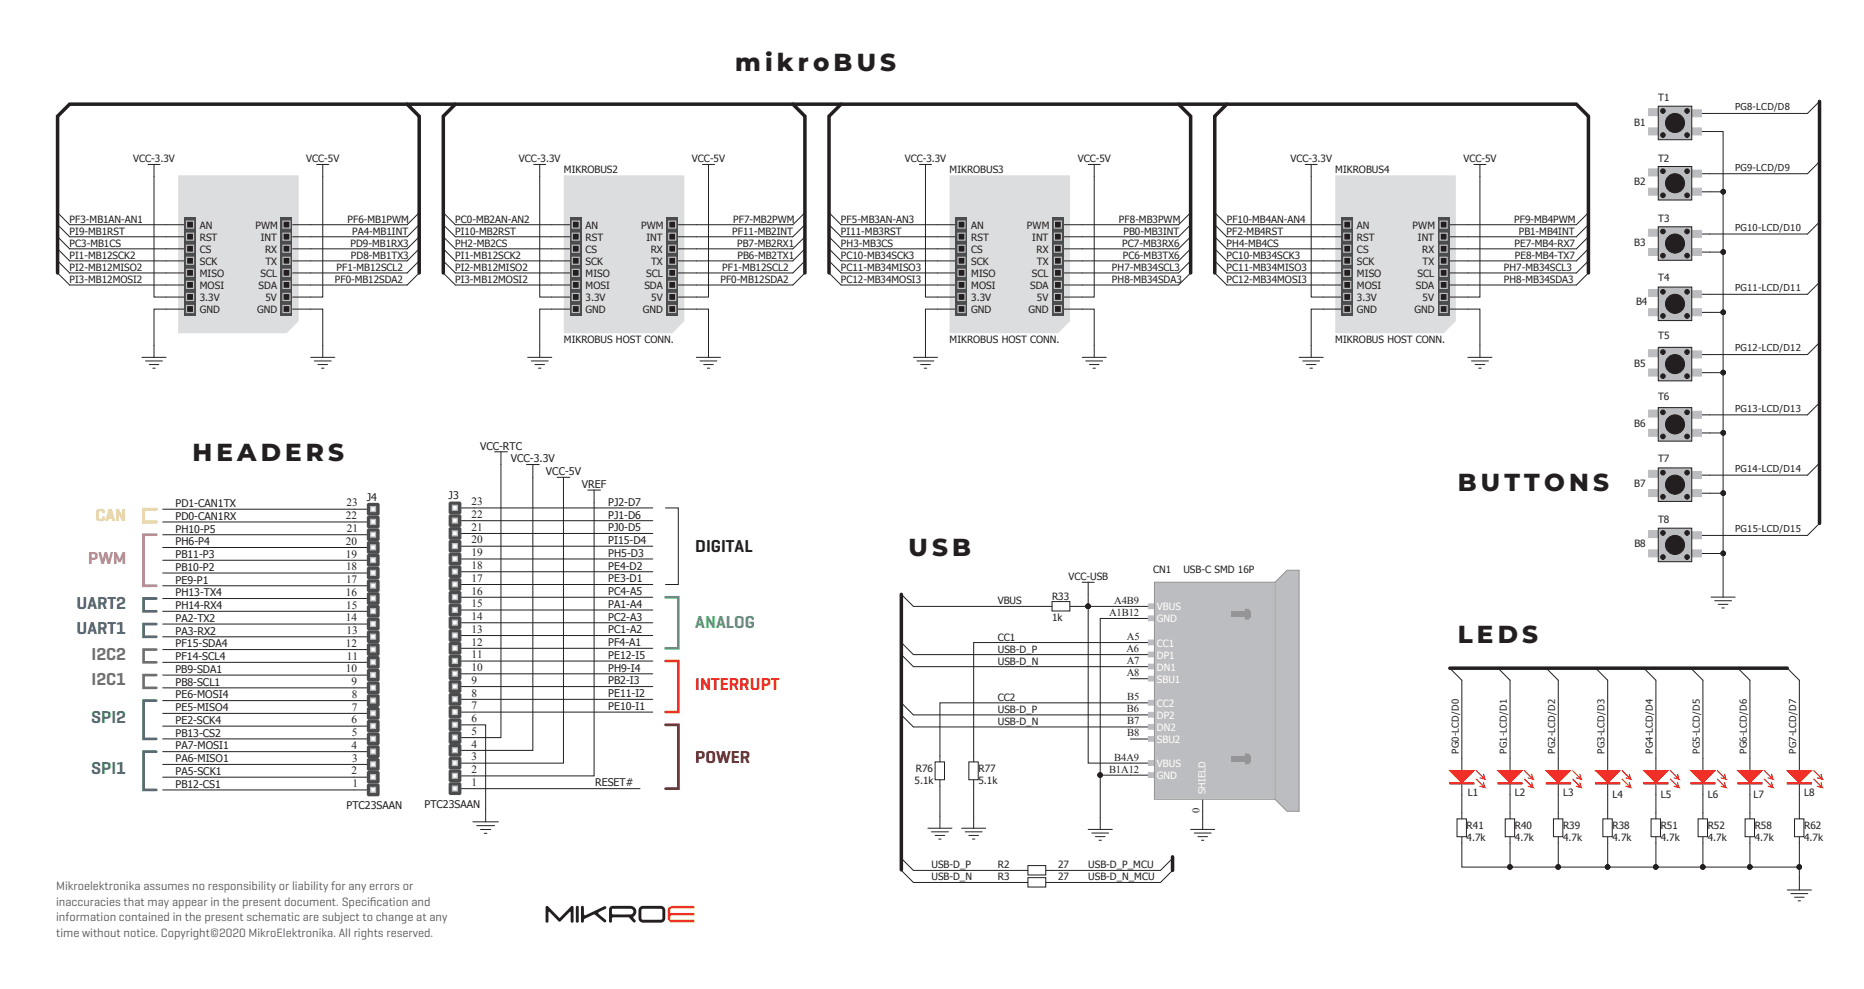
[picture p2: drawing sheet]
<svg xmlns="http://www.w3.org/2000/svg" width="374mm" height="199mm" viewBox="0 0 374 199" stroke-linecap="round" stroke-linejoin="round" font-family="sans-serif">
<defs><g id="words">
<g font-size="4.9" fill="#231f20">
<text x="147.6" y="14.3">m i kr o B U S</text>
<text x="38.6" y="92.6">H E AD E R S</text>
<text x="292.8" y="98.6">B U T T O N S</text>
<text x="182.5" y="111.7">U S B</text>
<text x="292.8" y="129.2">L E D S</text>
</g>
<text font-size="3.5" fill="#ffdc01" x="19.2" y="104.6">CAN</text>
<text font-size="3.5" fill="#b8529f" x="17.7" y="113.2">PWM</text>
<text font-size="3.5" fill="#231f20" x="139.7" y="110.8">DIGITAL</text>
<g font-size="3.5" fill="#2b3b97">
<text x="15.4" y="122.2">UART2</text>
<text x="15.4" y="127.3">UART1</text>
</g>
<text font-size="3.5" fill="#33b44a" x="139.7" y="126">ANALOG</text>
<g font-size="3.5" fill="#6c6d70">
<text x="18.4" y="132.5">I2C2</text>
<text x="18.4" y="137.6">I2C1</text>
</g>
<text font-size="3.5" fill="#ee1d23" x="139.7" y="138.6">INTERRUPT</text>
<g font-size="3.5" fill="#0071ad">
<text x="18.3" y="145.3">SPI2</text>
<text x="18.3" y="155.5">SPI1</text>
</g>
<text font-size="3.5" fill="#8b0202" x="139.7" y="153.2">POWER</text>
<g font-size="2.5" fill="#57585a">
<text x="11.3" y="178.7">Mikroelektronika assumes no responsibility or liability for any errors or</text>
<text x="11.3" y="181.8">inaccuracies that may appear in the present document. Specif</text>
<text x="11.3" y="185">information contained in the present schematic are subject to change at any</text>
<text x="74.3" y="181.8">ication and</text>
<text x="11.3" y="188.2">time without notice. Copyright©2020 MikroElektronika. All rights reserved.</text>
</g>
<g font-size="2.3" fill="#231f20">
<text x="69.6" y="101.7">23</text>
<text x="94.7" y="101.4">23</text>
<text x="69.5" y="104.3">22</text>
<text x="69.7" y="106.8">21</text>
<text x="94.7" y="106.6">21</text>
<text x="94.7" y="104">22</text>
<text x="69.5" y="112">19</text>
<text x="69.5" y="109.4">20</text>
<text x="94.7" y="111.7">19</text>
<text x="94.7" y="109.1">20</text>
<text x="69.5" y="119.6">16</text>
<text x="69.5" y="114.5">18</text>
<text x="69.5" y="117.1">17</text>
<text x="94.7" y="114.3">18</text>
<text x="94.7" y="119.4">16</text>
<text x="94.7" y="116.8">17</text>
<text x="69.5" y="124.8">14</text>
<text x="69.6" y="122.2">15</text>
<text x="94.7" y="124.5">14</text>
<text x="94.7" y="121.9">15</text>
<text x="69.5" y="129.9">12</text>
<text x="69.6" y="127.3">13</text>
<text x="94.7" y="129.6">12</text>
<text x="94.7" y="127.1">13</text>
<text x="69.5" y="135">10</text>
<text x="69.7" y="132.4">11</text>
<text x="70.6" y="137.6">9</text>
<text x="94.7" y="137.3">9</text>
<text x="94.7" y="134.8">10</text>
<text x="94.7" y="132.2">11</text>
<text x="70.7" y="142.7">7</text>
<text x="70.7" y="140.1">8</text>
<text x="94.7" y="142.4">7</text>
<text x="94.7" y="139.9">8</text>
<text x="70.6" y="145.3">6</text>
<text x="70.7" y="147.8">5</text>
<text x="94.7" y="147.6">5</text>
<text x="94.7" y="145">6</text>
<text x="70.6" y="150.4">4</text>
<text x="70.6" y="155.5">2</text>
<text x="70.7" y="152.9">3</text>
<text x="94.7" y="150.1">4</text>
<text x="94.7" y="155.3">2</text>
<text x="94.7" y="152.7">3</text>
<text x="70.8" y="158.1">1</text>
<text x="94.7" y="157.8">1</text>
</g>
<g font-size="2.1" fill="#231f20">
<text x="96.4" y="90.3">VCC-RTC</text>
<text x="102.6" y="92.8">VCC-3.3V</text>
<text x="109.7" y="95.4">VCC-5V</text>
<text x="35.2" y="101.8">PD1-CAN1TX</text>
<text x="73.7" y="100.5">J4</text>
<text x="90.1" y="100.3">J3</text>
<text x="116.9" y="98">VREF</text>
<text x="122.1" y="101.6">PJ2-D7</text>
<text x="35.2" y="104.4">PD0-CAN1RX</text>
<text x="35.2" y="106.9">PH10-P5</text>
<text x="122.1" y="106.7">PJ0-D5</text>
<text x="122.1" y="104.1">PJ1-D6</text>
<text x="35.2" y="109.5">PH6-P4</text>
<text x="35.2" y="112.1">PB11-P3</text>
<text x="122.1" y="109.2">PI15-D4</text>
<text x="122.1" y="111.8">PH5-D3</text>
<text x="35.2" y="119.7">PH13-TX4</text>
<text x="35.2" y="114.6">PB10-P2</text>
<text x="35.2" y="117.2">PE9-P1</text>
<text x="122.1" y="119.5">PC4-A5</text>
<text x="122.1" y="116.9">PE3-D1</text>
<text x="122.1" y="114.4">PE4-D2</text>
<text x="35.2" y="122.3">PH14-RX4</text>
<text x="35.2" y="124.9">PA2-TX2</text>
<text x="122.1" y="124.6">PC2-A3</text>
<text x="122.1" y="122.1">PA1-A4</text>
<text x="222.8" y="123.7">A1B12</text>
<text x="223.8" y="121.2">A4B9</text>
<text x="35.2" y="130">PF15-SDA4</text>
<text x="35.2" y="127.4">PA3-RX2</text>
<text x="122.1" y="127.2">PC1-A2</text>
<text x="122.1" y="129.7">PF4-A1</text>
<text x="226.3" y="130.9">A6</text>
<text x="226.3" y="128.5">A5</text>
<text x="35.2" y="135.1">PB9-SDA1</text>
<text x="35.2" y="137.7">PB8-SCL1</text>
<text x="35.2" y="132.6">PF14-SCL4</text>
<text x="122.1" y="134.9">PH9-I4</text>
<text x="122.1" y="137.4">PB2-I3</text>
<text x="122.1" y="132.3">PE12-I5</text>
<text x="226.3" y="135.8">A8</text>
<text x="226.3" y="133.4">A7</text>
<text x="35.2" y="142.8">PE5-MISO4</text>
<text x="35.2" y="140.3">PE6-MOSI4</text>
<text x="122.1" y="140">PE11-I2</text>
<text x="122.1" y="142.6">PE10-I1</text>
<text x="226.3" y="143">B6</text>
<text x="226.4" y="140.6">B5</text>
<text x="35.2" y="147.9">PB13-CS2</text>
<text x="35.2" y="145.4">PE2-SCK4</text>
<text x="226.4" y="145.5">B7</text>
<text x="226.4" y="147.9">B8</text>
<text x="35.2" y="155.6">PA5-SCK1</text>
<text x="35.2" y="153.1">PA6-MISO1</text>
<text x="35.2" y="150.5">PA7-MOSI1</text>
<text x="222.8" y="155.1">B1A12</text>
<text x="223.8" y="152.7">B4A9</text>
<text x="35.2" y="158.2">PB12-CS1</text>
<text x="119.6" y="157.9">RESET#</text>
<text x="69.6" y="162.5">PTC23SAAN</text>
<text x="85.2" y="162.3">PTC23SAAN</text>
<text x="240.9" y="163.2" transform="rotate(-90 240.9 163.2)">0</text>
</g>
<g font-size="2" fill="#231f20">
<text x="333.1" y="20.4">T1</text>
<text x="328.2" y="25.3">B1</text>
<text x="26.8" y="32.6">VCC-3.3V</text>
<text x="61.5" y="32.6">VCC-5V</text>
<text x="104.2" y="32.6">VCC-3.3V</text>
<text x="113.2" y="34.8">MIKROBUS2</text>
<text x="139" y="32.6">VCC-5V</text>
<text x="181.7" y="32.6">VCC-3.3V</text>
<text x="190.7" y="34.8">MIKROBUS3</text>
<text x="216.5" y="32.6">VCC-5V</text>
<text x="259.2" y="32.6">VCC-3.3V</text>
<text x="268.2" y="34.8">MIKROBUS4</text>
<text x="293.9" y="32.6">VCC-5V</text>
<text x="333" y="32.5">T2</text>
<text x="328.2" y="37.1">B2</text>
<text x="14" y="47.1">PI9-MB1RST</text>
<text x="14" y="44.7">PF3-MB1AN-AN1</text>
<text x="40.1" y="45.9">AN</text>
<text x="51.3" y="45.9">PWM</text>
<text x="69.8" y="44.7">PF6-MB1PWM</text>
<text x="70.7" y="47.1">PA4-MB1INT</text>
<text x="91.4" y="47.1">PI10-MB2RST</text>
<text x="91.4" y="44.7">PC0-MB2AN-AN2</text>
<text x="117.6" y="45.9">AN</text>
<text x="128.8" y="45.9">PWM</text>
<text x="147.1" y="47.1">PF11-MB2INT</text>
<text x="147.3" y="44.7">PF7-MB2PWM</text>
<text x="168.9" y="47.1">PI11-MB3RST</text>
<text x="168.9" y="44.7">PF5-MB3AN-AN3</text>
<text x="195.1" y="45.9">AN</text>
<text x="206.3" y="45.9">PWM</text>
<text x="224.8" y="44.7">PF8-MB3PWM</text>
<text x="225.6" y="47.1">PB0-MB3INT</text>
<text x="246.4" y="47.1">PF2-MB4RST</text>
<text x="246.4" y="44.7">PF10-MB4AN-AN4</text>
<text x="272.6" y="45.9">AN</text>
<text x="283.7" y="45.9">PWM</text>
<text x="304.1" y="44.7">PF9-MB4PWM</text>
<text x="305" y="47.1">PB1-MB4INT</text>
<text x="333.1" y="44.6">T3</text>
<text x="14" y="52">PI1-MB12SCK2</text>
<text x="14" y="49.6">PC3-MB1CS</text>
<text x="40.1" y="48.3">RST</text>
<text x="40.1" y="50.8">CS</text>
<text x="40.1" y="53.2">SCK</text>
<text x="52.4" y="48.3">INT</text>
<text x="53.2" y="50.8">RX</text>
<text x="53.3" y="53.2">TX</text>
<text x="70.4" y="49.6">PD9-MB1RX3</text>
<text x="70.5" y="52">PD8-MB1TX3</text>
<text x="91.4" y="52">PI1-MB12SCK2</text>
<text x="91.4" y="49.6">PH2-MB2CS</text>
<text x="117.6" y="48.3">RST</text>
<text x="117.6" y="50.8">CS</text>
<text x="117.6" y="53.2">SCK</text>
<text x="129.8" y="48.3">INT</text>
<text x="130.7" y="50.8">RX</text>
<text x="130.8" y="53.2">TX</text>
<text x="148.1" y="49.6">PB7-MB2RX1</text>
<text x="148.1" y="52">PB6-MB2TX1</text>
<text x="168.9" y="52">PC10-MB34SCK3</text>
<text x="168.9" y="49.6">PH3-MB3CS</text>
<text x="195.1" y="48.3">RST</text>
<text x="195.1" y="50.8">CS</text>
<text x="195.1" y="53.2">SCK</text>
<text x="207.3" y="48.3">INT</text>
<text x="208.2" y="50.8">RX</text>
<text x="208.3" y="53.2">TX</text>
<text x="225.4" y="49.6">PC7-MB3RX6</text>
<text x="225.5" y="52">PC6-MB3TX6</text>
<text x="246.4" y="52">PC10-MB34SCK3</text>
<text x="246.4" y="49.6">PH4-MB4CS</text>
<text x="272.6" y="48.3">RST</text>
<text x="272.6" y="50.8">CS</text>
<text x="272.6" y="53.2">SCK</text>
<text x="284.8" y="48.3">INT</text>
<text x="285.6" y="50.8">RX</text>
<text x="285.7" y="53.2">TX</text>
<text x="304.2" y="49.6">PE7-MB4-RX7</text>
<text x="304.2" y="52">PE8-MB4-TX7</text>
<text x="328.2" y="49.5">B3</text>
<text x="14" y="54.4">PI2-MB12MISO2</text>
<text x="14" y="56.8">PI3-MB12MOSI2</text>
<text x="40.1" y="58">MOSI</text>
<text x="40.1" y="55.6">MISO</text>
<text x="51.9" y="58">SDA</text>
<text x="52.3" y="55.6">SCL</text>
<text x="67.2" y="56.8">PF0-MB12SDA2</text>
<text x="67.6" y="54.4">PF1-MB12SCL2</text>
<text x="91.4" y="54.4">PI2-MB12MISO2</text>
<text x="91.4" y="56.8">PI3-MB12MOSI2</text>
<text x="117.6" y="55.6">MISO</text>
<text x="117.6" y="58">MOSI</text>
<text x="129.4" y="58">SDA</text>
<text x="129.8" y="55.6">SCL</text>
<text x="144.7" y="56.8">PF0-MB12SDA2</text>
<text x="145" y="54.4">PF1-MB12SCL2</text>
<text x="168.9" y="54.4">PC11-MB34MISO3</text>
<text x="168.9" y="56.8">PC12-MB34MOSI3</text>
<text x="195.1" y="55.6">MISO</text>
<text x="195.1" y="58">MOSI</text>
<text x="206.9" y="58">SDA</text>
<text x="207.3" y="55.6">SCL</text>
<text x="223.3" y="56.8">PH8-MB34SDA3</text>
<text x="223.3" y="54.4">PH7-MB34SCL3</text>
<text x="246.3" y="56.8">PC12-MB34MOSI3</text>
<text x="246.4" y="54.4">PC11-MB34MISO3</text>
<text x="272.6" y="58">MOSI</text>
<text x="272.6" y="55.6">MISO</text>
<text x="284.4" y="58">SDA</text>
<text x="284.7" y="55.6">SCL</text>
<text x="302" y="56.8">PH8-MB34SDA3</text>
<text x="302" y="54.4">PH7-MB34SCL3</text>
<text x="333.1" y="56.4">T4</text>
<text x="40.1" y="60.5">3.3V</text>
<text x="40.1" y="62.9">GND</text>
<text x="51.7" y="62.9">GND</text>
<text x="53.3" y="60.5">5V</text>
<text x="117.6" y="60.5">3.3V</text>
<text x="117.6" y="62.9">GND</text>
<text x="129.1" y="62.9">GND</text>
<text x="130.8" y="60.5">5V</text>
<text x="195.1" y="60.5">3.3V</text>
<text x="195.1" y="62.9">GND</text>
<text x="206.6" y="62.9">GND</text>
<text x="208.3" y="60.5">5V</text>
<text x="272.6" y="60.5">3.3V</text>
<text x="272.6" y="62.9">GND</text>
<text x="284.1" y="62.9">GND</text>
<text x="285.7" y="60.5">5V</text>
<text x="328.6" y="61.3">B4</text>
<text x="113.3" y="68.9">MIKROBUS HOST CONN.</text>
<text x="190.7" y="68.9">MIKROBUS HOST CONN.</text>
<text x="268.2" y="68.9">MIKROBUS HOST CONN.</text>
<text x="333.1" y="68.1">T5</text>
<text x="328.2" y="73.6">B5</text>
<text x="333" y="80.3">T6</text>
<text x="328.2" y="85.8">B6</text>
<text x="333" y="92.7">T7</text>
<text x="328.2" y="97.9">B7</text>
<text x="333" y="105.1">T8</text>
<text x="328.3" y="109.8">B8</text>
<text x="214.6" y="116.5">VCC-USB</text>
<text x="231.6" y="115.1">CN1</text>
<text x="237.7" y="115.1">USB-C SMD 16P</text>
<text x="200.4" y="121.4">VBUS</text>
<text x="211.3" y="120.4">R33</text>
<text x="211.3" y="124.7">1k</text>
<text x="200.4" y="131">USB-D_P</text>
<text x="200.4" y="128.6">CC1</text>
<text x="200.4" y="133.5">USB-D_N</text>
<text x="200.4" y="143.1">USB-D_P</text>
<text x="200.4" y="140.7">CC2</text>
<text x="200.4" y="145.6">USB-D_N</text>
<text x="183.9" y="155">R76</text>
<text x="196.5" y="155">R77</text>
<text x="183.7" y="157.4">5.1k</text>
<text x="196.5" y="157.4">5.1k</text>
<text x="294.8" y="159.9">L1</text>
<text x="304.3" y="159.9">L2</text>
<text x="314" y="159.9">L3</text>
<text x="323.9" y="160.2">L4</text>
<text x="333.6" y="160.2">L5</text>
<text x="343" y="160.2">L6</text>
<text x="352.2" y="160.2">L7</text>
<text x="362.4" y="159.9">L8</text>
<text x="294.6" y="166.4">R41</text>
<text x="304.3" y="166.4">R40</text>
<text x="314" y="166.4">R39</text>
<text x="323.9" y="166.4">R38</text>
<text x="333.6" y="166.4">R51</text>
<text x="343" y="166.4">R52</text>
<text x="352.4" y="166.4">R58</text>
<text x="362.4" y="166.4">R62</text>
<text x="294.6" y="168.9">4.7k</text>
<text x="304.3" y="168.9">4.7k</text>
<text x="314" y="168.9">4.7k</text>
<text x="323.9" y="168.9">4.7k</text>
<text x="333.6" y="168.9">4.7k</text>
<text x="343" y="168.9">4.7k</text>
<text x="352.4" y="168.9">4.7k</text>
<text x="362.4" y="168.9">4.7k</text>
<text x="187.1" y="174.4">USB-D_P</text>
<text x="187.1" y="176.8">USB-D_N</text>
<text x="200.4" y="174.4">R2</text>
<text x="200.4" y="176.8">R3</text>
<text x="212.5" y="174.4">27</text>
<text x="212.5" y="176.8">27</text>
<text x="218.6" y="174.4">USB-D_P_MCU</text>
<text x="218.6" y="176.8">USB-D_N_MCU</text>
</g>
<g font-size="2" fill="#fff">
<text x="232.4" y="125">GND</text>
<text x="232.4" y="122.6">VBUS</text>
<text x="232.4" y="129.8">CC1</text>
<text x="232.4" y="137.1">SBU1</text>
<text x="232.4" y="134.7">DN1</text>
<text x="232.4" y="132.3">DP1</text>
<text x="232.4" y="141.9">CC2</text>
<text x="232.4" y="144.4">DP2</text>
<text x="232.4" y="146.8">DN2</text>
<text x="232.4" y="149.2">SBU2</text>
<text x="232.4" y="154">VBUS</text>
<text x="232.4" y="156.5">GND</text>
</g>
<g font-size="1.9" fill="#231f20">
<text x="348.5" y="22.2">PG8-LCD/D8</text>
<text x="348.5" y="34.3">PG9-LCD/D9</text>
<text x="348.5" y="46.4">PG10-LCD/D10</text>
<text x="348.5" y="58.5">PG11-LCD/D11</text>
<text x="348.5" y="70.6">PG12-LCD/D12</text>
<text x="348.5" y="82.7">PG13-LCD/D13</text>
<text x="348.5" y="94.8">PG14-LCD/D14</text>
<text x="348.5" y="106.9">PG15-LCD/D15</text>
<text x="293" y="151.4" transform="rotate(-90 293 151.4)">PG0-LCD/D0</text>
<text x="302.7" y="151.4" transform="rotate(-90 302.7 151.4)">PG1-LCD/D1</text>
<text x="312.4" y="151.4" transform="rotate(-90 312.4 151.4)">PG2-LCD/D2</text>
<text x="322.3" y="151.4" transform="rotate(-90 322.3 151.4)">PG3-LCD/D3</text>
<text x="332" y="151.4" transform="rotate(-90 332 151.4)">PG4-LCD/D4</text>
<text x="341.4" y="151.4" transform="rotate(-90 341.4 151.4)">PG5-LCD/D5</text>
<text x="350.8" y="151.4" transform="rotate(-90 350.8 151.4)">PG6-LCD/D6</text>
<text x="360.8" y="151.4" transform="rotate(-90 360.8 151.4)">PG7-LCD/D7</text>
</g>
<text font-size="1.9" fill="#fff" x="242.1" y="159.5" transform="rotate(-90 242.1 159.5)">SHIELD</text>
</g></defs>
<path d="M134.3 182.2l.7-.3h4.3a.29 .29 0 0 1 .3 .3 .29 .29 0 0 1-.3 .3h-4.3a.44 .44 0 0 0-.4 .4 .44 .44 0 0 0 .3 .4h4.4a.29 .29 0 0 1 .3 .3 .29 .29 0 0 1-.3 .3h-4.4a.41 .41 0 0 0-.3 .4 .41 .41 0 0 0 .4 .4h4.3a.29 .29 0 0 1 .3 .3 .29 .29 0 0 1-.3 .3h-4.3l-.5-.1-.3-.4-.1-.4v-1.6z" fill-rule="evenodd" fill="#feca0a"/>
<path d="M123 182.5h3.8a.57 .57 0 0 1 .4 .6 .57 .57 0 0 1-.5 .5h-.5a7.6 7.6 0 0 1-3.3-.1zM122.6 182.1l-.3 .5v2.4a.29 .29 0 0 0 .3 .3 .29 .29 0 0 0 .3-.3v-.6l.2-.2h3.1l1 1a.29 .29 0 0 0 .4 0 .29 .29 0 0 0 0-.4 .48 .48 0 0 1-.4-.4 .48 .48 0 0 1 .3-.5 1.15 1.15 0 0 0 .2-1.3 1.15 1.15 0 0 0-1-.7h-3.7zM116.8 182l-.1 3a.29 .29 0 0 0 .3 .3 .29 .29 0 0 0 .3-.3l.1-.5 2-.9 1.9 1.6a.29 .29 0 0 0 .4-.1 .29 .29 0 0 0 0-.4l-1.4-1.1-.1-.3 .1-.2 1.3-.6a.29 .29 0 0 0 .1-.4 .29 .29 0 0 0-.3-.1l-3.9 1.8-.2-.3v-1.4l-.3-.2zM115.7 182v3a.29 .29 0 0 0 .2 .3 .29 .29 0 0 0 .3-.3v-2.8l-.1-.3zM128.5 182.2l.7-.3h3.5l.5 .1 .3 .4 .1 .4-.1 2-.3 .4-.5 .1h-3.5l-.5-.1-.3-.4-.2-.4v-1.6zM128.9 182.6l-.1 1.8 .2 .3h3.7l.3-.2v-1.7l-.2-.3zM109.6 182v3a.29 .29 0 0 0 .3 .3 .29 .29 0 0 0 .3-.3v-1.8l.1-.1 2.1 2 2.1-2 .1 1.9a.29 .29 0 0 0 .3 .3 .29 .29 0 0 0 .3-.3v-2.8a.29 .29 0 0 0-.2-.3 .29 .29 0 0 0-.3 .1l-2.3 2.3-2.3-2.3z" fill-rule="evenodd" fill="#231f20"/>
<g fill="none" stroke="#231f20" stroke-width=".2">
<path d="M99.3 90.7h2.6M100.6 90.7v2.6M105.7 93.3h2.6M107 93.3v2.5M111.9 95.8h2.6M113.2 95.8v2.6M118 98.4h2.6M119.3 98.4v2.6M133.7 102h2.5v15.4h-2.5M71.1 150.9h2.6M95 165h5.1M95.7 165.8h3.6"/>
<path d="M96.5 166.6h2.1M97.3 167.3h.5M97.5 162.5v2.5"/>
</g>
<path d="M31.4 102.3h-2.6v2.5h2.6" fill="none" stroke="#ffdc01" stroke-width=".53"/>
<path d="M31.4 107.4h-2.6v10.2h2.6" fill="none" stroke="#b8529f" stroke-width=".53"/>
<path d="M31.4 120.2h-2.6v2.6h2.6M31.4 125.3h-2.6v2.6h2.6" fill="none" stroke="#2b3b97" stroke-width=".53"/>
<path d="M31.4 130.4h-2.6v2.6h2.6M31.4 135.6h-2.6v2.5h2.6" fill="none" stroke="#6c6d70" stroke-width=".53"/>
<path d="M31.4 140.7h-2.6v7.7h2.6M31.4 150.9h-2.6v7.7h2.6" fill="none" stroke="#0071ad" stroke-width=".53"/>
<path d="M133.7 119.9h2.5v10.3h-2.5" fill="none" stroke="#33b44a" stroke-width=".53"/>
<path d="M133.7 132.7h2.5v10.3h-2.5" fill="none" stroke="#ee1d23" stroke-width=".53"/>
<path d="M133.7 145.6h2.5v12.8h-2.5" fill="none" stroke="#8b0202" stroke-width=".53"/>
<path d="M73.7 149.9l.2-.2h2.1l.2 .2v2.1l-.2 .2h-2.1l-.2-.2z" fill-rule="evenodd" fill="#4b4c4d"/>
<path d="M74.5 150.4h.9v1h-.9z" fill="#fff" stroke="#bcbdc0" stroke-width=".26"/>
<path d="M71.1 148.4h2.6" fill="none" stroke="#231f20" stroke-width=".2"/>
<path d="M73.9 147.1h2.1l.2 .3v2l-.2 .3h-2.1l-.2-.3v-2z" fill-rule="evenodd" fill="#4b4c4d"/>
<path d="M74.5 147.9h.9v.9h-.9z" fill="#fff" stroke="#bcbdc0" stroke-width=".26"/>
<path d="M71.1 145.8h2.6" fill="none" stroke="#231f20" stroke-width=".2"/>
<path d="M73.9 144.5h2.1l.2 .3v2l-.2 .3h-2.1l-.2-.3v-2z" fill-rule="evenodd" fill="#4b4c4d"/>
<path d="M74.5 145.3h.9v1h-.9z" fill="#fff" stroke="#bcbdc0" stroke-width=".26"/>
<path d="M71.1 158.6h2.6" fill="none" stroke="#231f20" stroke-width=".2"/>
<path d="M73.9 157.3h2.1l.2 .3v2.1l-.2 .2h-2.1l-.2-.2v-2.1z" fill-rule="evenodd" fill="#4b4c4d"/>
<path d="M74.5 158.1h.9v1h-.9z" fill="#fff" stroke="#bcbdc0" stroke-width=".26"/>
<path d="M71.1 156.1h2.6" fill="none" stroke="#231f20" stroke-width=".2"/>
<path d="M73.9 154.8h2.1l.2 .2v2.1l-.2 .2h-2.1l-.2-.2v-2.1z" fill-rule="evenodd" fill="#4b4c4d"/>
<path d="M74.5 155.6h.9v.9h-.9z" fill="#fff" stroke="#bcbdc0" stroke-width=".26"/>
<path d="M71.1 153.5h2.6" fill="none" stroke="#231f20" stroke-width=".2"/>
<path d="M73.9 152.2h2.1l.2 .3v2l-.2 .3h-2.1l-.2-.3v-2z" fill-rule="evenodd" fill="#4b4c4d"/>
<path d="M74.5 153h.9v1h-.9z" fill="#fff" stroke="#bcbdc0" stroke-width=".26"/>
<path d="M71.1 138.1h2.6" fill="none" stroke="#231f20" stroke-width=".2"/>
<path d="M73.9 136.8h2.1l.2 .3v2.1l-.2 .2h-2.1l-.2-.2v-2.1z" fill-rule="evenodd" fill="#4b4c4d"/>
<path d="M74.5 137.6h.9v1h-.9z" fill="#fff" stroke="#bcbdc0" stroke-width=".26"/>
<path d="M71.1 135.6h2.6" fill="none" stroke="#231f20" stroke-width=".2"/>
<path d="M73.9 134.3h2.1l.2 .2v2.1l-.2 .2h-2.1l-.2-.2v-2.1z" fill-rule="evenodd" fill="#4b4c4d"/>
<path d="M74.5 135.1h.9v.9h-.9z" fill="#fff" stroke="#bcbdc0" stroke-width=".26"/>
<path d="M71.1 133h2.6" fill="none" stroke="#231f20" stroke-width=".2"/>
<path d="M73.9 131.7h2.1l.2 .3v2l-.2 .3h-2.1l-.2-.3v-2z" fill-rule="evenodd" fill="#4b4c4d"/>
<path d="M74.5 132.5h.9v1h-.9z" fill="#fff" stroke="#bcbdc0" stroke-width=".26"/>
<path d="M71.1 143.3h2.6" fill="none" stroke="#231f20" stroke-width=".2"/>
<path d="M73.9 142h2.1l.2 .2v2.1l-.2 .2h-2.1l-.2-.2v-2.1z" fill-rule="evenodd" fill="#4b4c4d"/>
<path d="M74.5 142.7h.9v1h-.9z" fill="#fff" stroke="#bcbdc0" stroke-width=".26"/>
<path d="M71.1 140.7h2.6" fill="none" stroke="#231f20" stroke-width=".2"/>
<path d="M73.7 139.7l.2-.3h2.1l.2 .3v2l-.2 .3h-2.1l-.2-.3z" fill-rule="evenodd" fill="#4b4c4d"/>
<path d="M74.5 140.2h.9v1h-.9z" fill="#fff" stroke="#bcbdc0" stroke-width=".26"/>
<path d="M71.1 130.4h2.6" fill="none" stroke="#231f20" stroke-width=".2"/>
<path d="M73.7 129.4l.2-.2h2.1l.2 .2v2.1l-.2 .2h-2.1l-.2-.2z" fill-rule="evenodd" fill="#4b4c4d"/>
<path d="M74.5 129.9h.9v1h-.9z" fill="#fff" stroke="#bcbdc0" stroke-width=".26"/>
<path d="M71.1 127.9h2.6" fill="none" stroke="#231f20" stroke-width=".2"/>
<path d="M73.9 126.6h2.1l.2 .3v2l-.2 .3h-2.1l-.2-.3v-2z" fill-rule="evenodd" fill="#4b4c4d"/>
<path d="M74.5 127.4h.9v.9h-.9z" fill="#fff" stroke="#bcbdc0" stroke-width=".26"/>
<path d="M71.1 125.3h2.6" fill="none" stroke="#231f20" stroke-width=".2"/>
<path d="M73.9 124h2.1l.2 .3v2l-.2 .3h-2.1l-.2-.3v-2z" fill-rule="evenodd" fill="#4b4c4d"/>
<path d="M74.5 124.8h.9v1h-.9z" fill="#fff" stroke="#bcbdc0" stroke-width=".26"/>
<path d="M71.1 122.8h2.6" fill="none" stroke="#231f20" stroke-width=".2"/>
<path d="M73.9 121.5h2.1l.2 .2v2.1l-.2 .2h-2.1l-.2-.2v-2.1z" fill-rule="evenodd" fill="#4b4c4d"/>
<path d="M74.5 122.2h.9v1h-.9z" fill="#fff" stroke="#bcbdc0" stroke-width=".26"/>
<path d="M71.1 115.1h2.6" fill="none" stroke="#231f20" stroke-width=".2"/>
<path d="M73.9 113.8h2.1l.2 .2v2.1l-.2 .2h-2.1l-.2-.2v-2.1z" fill-rule="evenodd" fill="#4b4c4d"/>
<path d="M74.5 114.6h.9v.9h-.9z" fill="#fff" stroke="#bcbdc0" stroke-width=".26"/>
<path d="M71.1 112.5h2.6" fill="none" stroke="#231f20" stroke-width=".2"/>
<path d="M73.9 111.2h2.1l.2 .3v2l-.2 .3h-2.1l-.2-.3v-2z" fill-rule="evenodd" fill="#4b4c4d"/>
<path d="M74.5 112h.9v1h-.9z" fill="#fff" stroke="#bcbdc0" stroke-width=".26"/>
<path d="M71.1 109.9h2.6" fill="none" stroke="#231f20" stroke-width=".2"/>
<path d="M73.7 108.9l.2-.2h2.1l.2 .2v2.1l-.2 .2h-2.1l-.2-.2z" fill-rule="evenodd" fill="#4b4c4d"/>
<path d="M74.5 109.4h.9v1h-.9z" fill="#fff" stroke="#bcbdc0" stroke-width=".26"/>
<path d="M71.1 120.2h2.6" fill="none" stroke="#231f20" stroke-width=".2"/>
<path d="M73.7 119.2l.2-.3h2.1l.2 .3v2l-.2 .3h-2.1l-.2-.3z" fill-rule="evenodd" fill="#4b4c4d"/>
<path d="M74.5 119.7h.9v1h-.9z" fill="#fff" stroke="#bcbdc0" stroke-width=".26"/>
<path d="M71.1 117.6h2.6" fill="none" stroke="#231f20" stroke-width=".2"/>
<path d="M73.9 116.3h2.1l.2 .3v2.1l-.2 .2h-2.1l-.2-.2v-2.1z" fill-rule="evenodd" fill="#4b4c4d"/>
<path d="M74.5 117.1h.9v1h-.9z" fill="#fff" stroke="#bcbdc0" stroke-width=".26"/>
<path d="M71.1 107.4h2.6" fill="none" stroke="#231f20" stroke-width=".2"/>
<path d="M73.9 106.1h2.1l.2 .3v2l-.2 .3h-2.1l-.2-.3v-2z" fill-rule="evenodd" fill="#4b4c4d"/>
<path d="M74.5 106.9h.9v.9h-.9z" fill="#fff" stroke="#bcbdc0" stroke-width=".26"/>
<path d="M71.1 104.8h2.6" fill="none" stroke="#231f20" stroke-width=".2"/>
<path d="M73.9 103.5h2.1l.2 .3v2l-.2 .3h-2.1l-.2-.3v-2z" fill-rule="evenodd" fill="#4b4c4d"/>
<path d="M74.5 104.3h.9v1h-.9z" fill="#fff" stroke="#bcbdc0" stroke-width=".26"/>
<path d="M71.1 102.3h2.6" fill="none" stroke="#231f20" stroke-width=".2"/>
<path d="M73.9 101h2.1l.2 .2v2.1l-.2 .2h-2.1l-.2-.2v-2.1z" fill-rule="evenodd" fill="#4b4c4d"/>
<path d="M74.5 101.7h.9v1h-.9z" fill="#fff" stroke="#bcbdc0" stroke-width=".26"/>
<path d="M92.7 150.7h2.5" fill="none" stroke="#231f20" stroke-width=".2"/>
<path d="M90.4 149.4h2l.3 .3v2l-.3 .3h-2l-.3-.3v-2z" fill-rule="evenodd" fill="#4b4c4d"/>
<path d="M90.9 150.2h1v.9h-1z" fill="#fff" stroke="#bcbdc0" stroke-width=".26"/>
<path d="M92.7 148.1h2.5" fill="none" stroke="#231f20" stroke-width=".2"/>
<path d="M90.4 146.8h2l.3 .3v2l-.3 .3h-2l-.3-.3v-2z" fill-rule="evenodd" fill="#4b4c4d"/>
<path d="M90.9 147.6h1v1h-1z" fill="#fff" stroke="#bcbdc0" stroke-width=".26"/>
<path d="M92.7 145.6h2.5" fill="none" stroke="#231f20" stroke-width=".2"/>
<path d="M90.4 144.3h2l.3 .2v2.1l-.3 .2h-2l-.3-.2v-2.1z" fill-rule="evenodd" fill="#4b4c4d"/>
<path d="M90.9 145h1v1h-1z" fill="#fff" stroke="#bcbdc0" stroke-width=".26"/>
<path d="M92.7 158.4h2.5" fill="none" stroke="#231f20" stroke-width=".2"/>
<path d="M90.4 157.1h2l.3 .2v2.1l-.3 .3h-2l-.3-.3v-2.1z" fill-rule="evenodd" fill="#4b4c4d"/>
<path d="M90.9 157.9h1v.9h-1z" fill="#fff" stroke="#bcbdc0" stroke-width=".26"/>
<path d="M92.7 155.8h2.5" fill="none" stroke="#231f20" stroke-width=".2"/>
<path d="M90.4 154.5h2l.3 .3v2l-.3 .3h-2l-.3-.3v-2z" fill-rule="evenodd" fill="#4b4c4d"/>
<path d="M90.9 155.3h1v1h-1z" fill="#fff" stroke="#bcbdc0" stroke-width=".26"/>
<path d="M92.7 153.2h2.5" fill="none" stroke="#231f20" stroke-width=".2"/>
<path d="M90.1 152.2l.3-.2h2l.3 .2v2.1l-.3 .2h-2l-.3-.2z" fill-rule="evenodd" fill="#4b4c4d"/>
<path d="M90.9 152.7h1v1h-1z" fill="#fff" stroke="#bcbdc0" stroke-width=".26"/>
<path d="M92.7 137.9h2.5" fill="none" stroke="#231f20" stroke-width=".2"/>
<path d="M90.4 136.6h2l.3 .2v2.1l-.3 .3h-2l-.3-.3v-2.1z" fill-rule="evenodd" fill="#4b4c4d"/>
<path d="M90.9 137.4h1v.9h-1z" fill="#fff" stroke="#bcbdc0" stroke-width=".26"/>
<path d="M92.7 135.3h2.5" fill="none" stroke="#231f20" stroke-width=".2"/>
<path d="M90.4 134h2l.3 .3v2l-.3 .3h-2l-.3-.3v-2z" fill-rule="evenodd" fill="#4b4c4d"/>
<path d="M90.9 134.8h1v1h-1z" fill="#fff" stroke="#bcbdc0" stroke-width=".26"/>
<path d="M92.7 132.7h2.5" fill="none" stroke="#231f20" stroke-width=".2"/>
<path d="M90.4 131.5h2l.3 .2v2.1l-.3 .2h-2l-.3-.2v-2.1z" fill-rule="evenodd" fill="#4b4c4d"/>
<path d="M90.9 132.2h1v1h-1z" fill="#fff" stroke="#bcbdc0" stroke-width=".26"/>
<path d="M92.7 143h2.5" fill="none" stroke="#231f20" stroke-width=".2"/>
<path d="M90.1 142l.3-.3h2l.3 .3v2l-.3 .3h-2l-.3-.3z" fill-rule="evenodd" fill="#4b4c4d"/>
<path d="M90.9 142.5h1v1h-1z" fill="#fff" stroke="#bcbdc0" stroke-width=".26"/>
<path d="M92.7 140.4h2.5" fill="none" stroke="#231f20" stroke-width=".2"/>
<path d="M90.4 139.2h2l.3 .2v2.1l-.3 .2h-2l-.3-.2v-2.1z" fill-rule="evenodd" fill="#4b4c4d"/>
<path d="M90.9 139.9h1v1h-1z" fill="#fff" stroke="#bcbdc0" stroke-width=".26"/>
<path d="M92.7 130.2h2.5" fill="none" stroke="#231f20" stroke-width=".2"/>
<path d="M90.4 128.9h2l.3 .3v2l-.3 .3h-2l-.3-.3v-2z" fill-rule="evenodd" fill="#4b4c4d"/>
<path d="M90.9 129.7h1v.9h-1z" fill="#fff" stroke="#bcbdc0" stroke-width=".26"/>
<path d="M92.7 127.6h2.5" fill="none" stroke="#231f20" stroke-width=".2"/>
<path d="M90.4 126.3h2l.3 .3v2l-.3 .3h-2l-.3-.3v-2z" fill-rule="evenodd" fill="#4b4c4d"/>
<path d="M90.9 127.1h1v1h-1z" fill="#fff" stroke="#bcbdc0" stroke-width=".26"/>
<path d="M92.7 125.1h2.5" fill="none" stroke="#231f20" stroke-width=".2"/>
<path d="M90.4 123.8h2l.3 .2v2.1l-.3 .2h-2l-.3-.2v-2.1z" fill-rule="evenodd" fill="#4b4c4d"/>
<path d="M90.9 124.5h1v1h-1z" fill="#fff" stroke="#bcbdc0" stroke-width=".26"/>
<path d="M92.7 122.5h2.5" fill="none" stroke="#231f20" stroke-width=".2"/>
<path d="M90.1 121.5l.3-.3h2l.3 .3v2l-.3 .3h-2l-.3-.3z" fill-rule="evenodd" fill="#4b4c4d"/>
<path d="M90.9 122h1v1h-1z" fill="#fff" stroke="#bcbdc0" stroke-width=".26"/>
<path d="M92.7 114.8h2.5" fill="none" stroke="#231f20" stroke-width=".2"/>
<path d="M90.4 113.5h2l.3 .3v2l-.3 .3h-2l-.3-.3v-2z" fill-rule="evenodd" fill="#4b4c4d"/>
<path d="M90.9 114.3h1v1h-1z" fill="#fff" stroke="#bcbdc0" stroke-width=".26"/>
<path d="M92.7 112.2h2.5" fill="none" stroke="#231f20" stroke-width=".2"/>
<path d="M90.4 111h2l.3 .2v2.1l-.3 .2h-2l-.3-.2v-2.1z" fill-rule="evenodd" fill="#4b4c4d"/>
<path d="M90.9 111.7h1v1h-1z" fill="#fff" stroke="#bcbdc0" stroke-width=".26"/>
<path d="M92.7 109.7h2.5" fill="none" stroke="#231f20" stroke-width=".2"/>
<path d="M90.4 108.4h2l.3 .3v2l-.3 .3h-2l-.3-.3v-2z" fill-rule="evenodd" fill="#4b4c4d"/>
<path d="M90.9 109.2h1v.9h-1z" fill="#fff" stroke="#bcbdc0" stroke-width=".26"/>
<path d="M92.7 119.9h2.5" fill="none" stroke="#231f20" stroke-width=".2"/>
<path d="M90.4 118.7h2l.3 .2v2.1l-.3 .2h-2l-.3-.2v-2.1z" fill-rule="evenodd" fill="#4b4c4d"/>
<path d="M90.9 119.4h1v1h-1z" fill="#fff" stroke="#bcbdc0" stroke-width=".26"/>
<path d="M92.7 117.4h2.5" fill="none" stroke="#231f20" stroke-width=".2"/>
<path d="M90.4 116.1h2l.3 .2v2.1l-.3 .3h-2l-.3-.3v-2.1z" fill-rule="evenodd" fill="#4b4c4d"/>
<path d="M90.9 116.9h1v.9h-1z" fill="#fff" stroke="#bcbdc0" stroke-width=".26"/>
<path d="M92.7 107.1h2.5" fill="none" stroke="#231f20" stroke-width=".2"/>
<path d="M90.4 105.8h2l.3 .3v2l-.3 .3h-2l-.3-.3v-2z" fill-rule="evenodd" fill="#4b4c4d"/>
<path d="M90.9 106.6h1v1h-1z" fill="#fff" stroke="#bcbdc0" stroke-width=".26"/>
<path d="M92.7 104.6h2.5" fill="none" stroke="#231f20" stroke-width=".2"/>
<path d="M90.4 103.3h2l.3 .2v2.1l-.3 .2h-2l-.3-.2v-2.1z" fill-rule="evenodd" fill="#4b4c4d"/>
<path d="M90.9 104h1v1h-1z" fill="#fff" stroke="#bcbdc0" stroke-width=".26"/>
<path d="M92.7 102h2.5" fill="none" stroke="#231f20" stroke-width=".2"/>
<path d="M90.4 100.7h2l.3 .3v2l-.3 .3h-2l-.3-.3v-2z" fill-rule="evenodd" fill="#4b4c4d"/>
<path d="M90.9 101.5h1v1h-1z" fill="#fff" stroke="#bcbdc0" stroke-width=".26"/>
<g fill="none" stroke="#231f20" stroke-width=".2">
<path d="M100.6 93.3v54.8h-5.4M107 95.8v54.9h-11.8M113.2 98.4v54.8h-18M32.7 117.6h38.4M32.7 104.8h38.4M32.7 102.3h38.4M32.7 115.1h38.4M32.7 112.5h38.4M32.7 109.9h38.4M32.7 107.4h38.4M95.2 117.4h35.9M95.2 114.8h35.9"/>
<path d="M95.2 112.2h35.9M95.2 109.7h35.9M95.2 107.1h35.9M95.2 104.6h35.9M95.2 102h35.9M95.2 119.9h35.9M119.3 101v54.8h-24.1M32.7 133h38.4M32.7 130.4h38.4M32.7 127.9h38.4M32.7 120.2h38.4M32.7 138.1h38.4"/>
<path d="M32.7 135.6h38.4M32.7 125.3h38.4M32.7 122.8h38.4M95.2 137.9h35.9M95.2 135.3h35.9M95.2 132.7h35.9M95.2 130.2h35.9M95.2 122.5h35.9M95.2 127.6h35.9M95.2 125.1h35.9M32.7 140.7h38.4M32.7 158.6h38.4"/>
<path d="M32.7 156.1h38.4M32.7 153.5h38.4M32.7 150.9h38.4M32.7 148.4h38.4M32.7 145.8h38.4M32.7 143.3h38.4M95.2 158.4h33.4M95.2 143h35.9M95.2 140.4h35.9M95.2 145.6h2.3v16.9"/>
</g>
<path d="M35.8 35.2h24.2v29.3l-2.4 2.4h-21.8z" fill-rule="evenodd" fill="#dcdddf"/>
<g fill="none" stroke="#231f20" stroke-width=".2">
<path d="M33.4 45.1h3.6M33.4 47.5h3.6M33.4 50h3.6M33.4 52.4h3.6M33.4 54.8h3.6M33.4 57.2h3.6M33.4 59.7h3.6M58.8 45.1h3.6M58.8 47.5h3.6M58.8 50h3.6M58.8 52.4h3.6M58.8 54.8h3.6"/>
<path d="M58.8 57.2h3.6M58.8 59.7h3.6M33.4 62.1h3.6M58.8 62.1h3.6"/>
</g>
<path d="M37 43.7h2.4v19.8h-2.4z" fill="#4b4c4d"/>
<g fill="#231f20" stroke="#bcbdc0" stroke-width=".24">
<path d="M37.5 44.4h1.4v1.4h-1.4z"/>
<path d="M37.5 46.8h1.4v1.4h-1.4z"/>
<path d="M37.5 49.2h1.4v1.4h-1.4z"/>
<path d="M37.5 51.7h1.4v1.4h-1.4z"/>
<path d="M37.5 54.1h1.4v1.4h-1.4z"/>
<path d="M37.5 56.5h1.4v1.4h-1.4z"/>
<path d="M37.5 58.9h1.4v1.4h-1.4z"/>
<path d="M37.5 61.3h1.4v1.5h-1.4z"/>
</g>
<path d="M56.4 43.7h2.3v19.8h-2.3z" fill="#4b4c4d"/>
<g fill="#231f20" stroke="#bcbdc0" stroke-width=".24">
<path d="M56.8 44.4h1.4v1.4h-1.4z"/>
<path d="M56.8 46.8h1.4v1.4h-1.4z"/>
<path d="M56.8 49.2h1.4v1.4h-1.4z"/>
<path d="M56.8 51.7h1.4v1.4h-1.4z"/>
<path d="M56.8 54.1h1.4v1.4h-1.4z"/>
<path d="M56.8 56.5h1.4v1.4h-1.4z"/>
<path d="M56.8 58.9h1.4v1.4h-1.4z"/>
<path d="M56.8 61.3h1.4v1.5h-1.4z"/>
</g>
<g fill="none" stroke="#231f20" stroke-width=".2">
<path d="M29.7 33h2.4M30.9 33v2.4M63.6 33h2.4M64.8 33v2.4M107.2 33h2.4M108.4 33v2.4M141.1 33h2.4M142.3 33v2.4M184.7 33h2.4M185.9 33v2.4M218.6 33h2.4M219.8 33v2.4"/>
<path d="M262.1 33h2.5M263.4 33v2.4M296 33h2.5M297.2 33v2.4M11.6 42.7l2.4 2.4M11.6 45.1l2.4 2.4M11.6 47.5l2.4 2.5M11.6 50l2.4 2.4M11.6 52.4l2.4 2.4M11.6 54.8l2.4 2.4M84.2 42.7l-2.4 2.4M84.2 45.1l-2.4 2.4"/>
<path d="M84.2 47.5l-2.4 2.5M84.2 50l-2.4 2.4M84.2 52.4l-2.4 2.4M84.2 54.8l-2.4 2.4M89 42.7l2.5 2.4M89 45.1l2.5 2.4M89 47.5l2.5 2.5M89 50l2.5 2.4M89 52.4l2.5 2.4M89 54.8l2.5 2.4M161.7 42.7l-2.5 2.4M161.7 45.1l-2.5 2.4"/>
<path d="M161.7 52.4l-2.5 2.4M161.7 54.8l-2.5 2.4M161.7 47.5l-2.5 2.5M161.7 50l-2.5 2.4M166.5 42.7l2.4 2.4M166.5 45.1l2.4 2.4M166.5 47.5l2.4 2.5M166.5 50l2.4 2.4M166.5 52.4l2.4 2.4M166.5 54.8l2.4 2.4M239.1 42.7l-2.4 2.4M239.1 45.1l-2.4 2.4"/>
<path d="M239.1 47.5l-2.4 2.5M239.1 50l-2.4 2.4M239.1 52.4l-2.4 2.4M239.1 54.8l-2.4 2.4M244 42.7l2.4 2.4M244 45.1l2.4 2.4M244 47.5l2.4 2.5M244 50l2.4 2.4M244 52.4l2.4 2.4M244 54.8l2.4 2.4M319 42.7l-2.4 2.4M319 45.1l-2.4 2.4"/>
<path d="M319 47.5l-2.4 2.5M319 50l-2.4 2.4M319 52.4l-2.4 2.4M319 54.8l-2.4 2.4M28.5 71.8h4.9M29.2 72.5h3.4M30 73.2h1.9M30.7 73.9h.5M30.9 69.3v2.5M62.4 71.8h4.8M63.1 72.5h3.4M63.9 73.2h1.9"/>
<path d="M64.6 73.9h.5M64.8 69.3v2.5M106 71.8h4.8M106.7 72.5h3.4M107.4 73.2h2M108.2 73.9h.4M108.4 69.3v2.5M139.9 71.8h4.8M140.6 72.5h3.4M141.3 73.2h2M142.1 73.9h.4M142.3 69.3v2.5"/>
<path d="M183.5 71.8h4.8M184.2 72.5h3.4M184.9 73.2h1.9M185.6 73.9h.5M185.9 69.3v2.5M217.4 71.8h4.8M218.1 72.5h3.4M218.8 73.2h1.9M219.5 73.9h.5M219.8 69.3v2.5M260.9 71.8h4.9M261.7 72.5h3.3"/>
<path d="M262.4 73.2h1.9M263.1 73.9h.5M263.4 69.3v2.5M294.8 71.8h4.9M295.6 72.5h3.3M296.3 73.2h1.9M297 73.9h.5M297.2 69.3v2.5"/>
</g>
<path d="M113.2 35.2h24.3v29.3l-2.5 2.4h-21.8z" fill-rule="evenodd" fill="#dcdddf"/>
<g fill="none" stroke="#231f20" stroke-width=".2">
<path d="M110.8 45.1h3.7M110.8 47.5h3.7M110.8 50h3.7M110.8 52.4h3.7M110.8 54.8h3.7M110.8 57.2h3.7M110.8 59.7h3.7M136.2 45.1h3.7M136.2 47.5h3.7M136.2 50h3.7M136.2 52.4h3.7M136.2 54.8h3.7"/>
<path d="M136.2 57.2h3.7M136.2 59.7h3.7M110.8 62.1h3.7M136.2 62.1h3.7"/>
</g>
<path d="M114.5 43.7h2.3v19.8h-2.3z" fill="#4b4c4d"/>
<g fill="#231f20" stroke="#bcbdc0" stroke-width=".24">
<path d="M114.9 44.4h1.4v1.4h-1.4z"/>
<path d="M114.9 46.8h1.4v1.4h-1.4z"/>
<path d="M114.9 49.2h1.4v1.4h-1.4z"/>
<path d="M114.9 51.7h1.4v1.4h-1.4z"/>
<path d="M114.9 54.1h1.4v1.4h-1.4z"/>
<path d="M114.9 56.5h1.4v1.4h-1.4z"/>
<path d="M114.9 58.9h1.4v1.4h-1.4z"/>
<path d="M114.9 61.3h1.4v1.5h-1.4z"/>
</g>
<path d="M133.8 43.7h2.4v19.8h-2.4z" fill="#4b4c4d"/>
<g fill="#231f20" stroke="#bcbdc0" stroke-width=".24">
<path d="M134.3 44.4h1.4v1.4h-1.4z"/>
<path d="M134.3 46.8h1.4v1.4h-1.4z"/>
<path d="M134.3 49.2h1.4v1.4h-1.4z"/>
<path d="M134.3 51.7h1.4v1.4h-1.4z"/>
<path d="M134.3 54.1h1.4v1.4h-1.4z"/>
<path d="M134.3 56.5h1.4v1.4h-1.4z"/>
<path d="M134.3 58.9h1.4v1.4h-1.4z"/>
<path d="M134.3 61.3h1.4v1.5h-1.4z"/>
</g>
<path d="M190.7 35.2h24.2v29.3l-2.4 2.4h-21.8z" fill-rule="evenodd" fill="#dcdddf"/>
<g fill="none" stroke="#231f20" stroke-width=".2">
<path d="M188.3 45.1h3.6M188.3 47.5h3.6M188.3 50h3.6M188.3 52.4h3.6M188.3 54.8h3.6M188.3 57.2h3.6M188.3 59.7h3.6M213.7 45.1h3.7M213.7 47.5h3.7M213.7 50h3.7M213.7 52.4h3.7M213.7 54.8h3.7"/>
<path d="M213.7 57.2h3.7M213.7 59.7h3.7M188.3 62.1h3.6M213.7 62.1h3.7"/>
</g>
<path d="M191.9 43.7h2.4v19.8h-2.4z" fill="#4b4c4d"/>
<g fill="#231f20" stroke="#bcbdc0" stroke-width=".24">
<path d="M192.4 44.4h1.4v1.4h-1.4z"/>
<path d="M192.4 46.8h1.4v1.4h-1.4z"/>
<path d="M192.4 49.2h1.4v1.4h-1.4z"/>
<path d="M192.4 51.7h1.4v1.4h-1.4z"/>
<path d="M192.4 54.1h1.4v1.4h-1.4z"/>
<path d="M192.4 56.5h1.4v1.4h-1.4z"/>
<path d="M192.4 58.9h1.4v1.4h-1.4z"/>
<path d="M192.4 61.3h1.4v1.5h-1.4z"/>
</g>
<path d="M211.3 43.7h2.4v19.8h-2.4z" fill="#4b4c4d"/>
<g fill="#231f20" stroke="#bcbdc0" stroke-width=".24">
<path d="M211.8 44.4h1.4v1.4h-1.4z"/>
<path d="M211.8 46.8h1.4v1.4h-1.4z"/>
<path d="M211.8 49.2h1.4v1.4h-1.4z"/>
<path d="M211.8 51.7h1.4v1.4h-1.4z"/>
<path d="M211.8 54.1h1.4v1.4h-1.4z"/>
<path d="M211.8 56.5h1.4v1.4h-1.4z"/>
<path d="M211.8 58.9h1.4v1.4h-1.4z"/>
<path d="M211.8 61.3h1.4v1.5h-1.4z"/>
</g>
<path d="M268.2 35.2h24.2v29.3l-2.4 2.4h-21.8z" fill-rule="evenodd" fill="#dcdddf"/>
<g fill="none" stroke="#231f20" stroke-width=".2">
<path d="M265.8 45.1h3.6M265.8 47.5h3.6M265.8 50h3.6M265.8 52.4h3.6M265.8 54.8h3.6M265.8 57.2h3.6M265.8 59.7h3.6M291.2 45.1h3.6M291.2 47.5h3.6M291.2 50h3.6M291.2 52.4h3.6M291.2 54.8h3.6"/>
<path d="M291.2 57.2h3.6M291.2 59.7h3.6M265.8 62.1h3.6M291.2 62.1h3.6"/>
</g>
<path d="M269.4 43.7h2.4v19.8h-2.4z" fill="#4b4c4d"/>
<g fill="#231f20" stroke="#bcbdc0" stroke-width=".24">
<path d="M269.9 44.4h1.4v1.4h-1.4z"/>
<path d="M269.9 46.8h1.4v1.4h-1.4z"/>
<path d="M269.9 49.2h1.4v1.4h-1.4z"/>
<path d="M269.9 51.7h1.4v1.4h-1.4z"/>
<path d="M269.9 54.1h1.4v1.4h-1.4z"/>
<path d="M269.9 56.5h1.4v1.4h-1.4z"/>
<path d="M269.9 58.9h1.4v1.4h-1.4z"/>
<path d="M269.9 61.3h1.4v1.5h-1.4z"/>
</g>
<path d="M288.8 43.7h2.3v19.8h-2.3z" fill="#4b4c4d"/>
<g fill="#231f20" stroke="#bcbdc0" stroke-width=".24">
<path d="M289.3 44.4h1.4v1.4h-1.4z"/>
<path d="M289.3 46.8h1.4v1.4h-1.4z"/>
<path d="M289.3 49.2h1.4v1.4h-1.4z"/>
<path d="M289.3 51.7h1.4v1.4h-1.4z"/>
<path d="M289.3 54.1h1.4v1.4h-1.4z"/>
<path d="M289.3 56.5h1.4v1.4h-1.4z"/>
<path d="M289.3 58.9h1.4v1.4h-1.4z"/>
<path d="M289.3 61.3h1.4v1.5h-1.4z"/>
</g>
<g fill="none" stroke="#231f20" stroke-width=".2">
<path d="M30.9 35.4v24.3h2.5M64.8 35.4v24.3h-2.4M108.4 35.4v24.3h2.4M142.3 35.4v24.3h-2.4M185.9 35.4v24.3h2.4M219.8 35.4v24.3h-2.4M263.4 35.4v24.3h2.4M297.2 35.4v24.3h-2.4M339.8 26.4h3.6M339.8 22.8h3.6M14 47.5h19.4M14 52.4h19.4"/>
<path d="M14 57.2h19.4M14 45.1h19.4M14 50h19.4M14 54.8h19.4M62.4 47.5h19.4M62.4 52.4h19.4M62.4 57.2h19.4M62.4 45.1h19.4M62.4 50h19.4M62.4 54.8h19.4M91.5 47.5h19.3M91.5 52.4h19.3"/>
<path d="M91.5 57.2h19.3M91.5 45.1h19.3M91.5 50h19.3M91.5 54.8h19.3M139.9 47.5h19.3M139.9 52.4h19.3M139.9 57.2h19.3M139.9 45.1h19.3M139.9 50h19.3M139.9 54.8h19.3M168.9 47.5h19.4M168.9 52.4h19.4"/>
<path d="M168.9 57.2h19.4M168.9 45.1h19.4M168.9 50h19.4M168.9 54.8h19.4M217.4 47.5h19.3M217.4 52.4h19.3M217.4 57.2h19.3M217.4 45.1h19.3M217.4 50h19.3M217.4 54.8h19.3M246.4 47.5h19.4M246.4 52.4h19.4"/>
<path d="M246.4 57.2h19.4M246.4 45.1h19.4M246.4 50h19.4M246.4 54.8h19.4M294.8 45.1h21.8M294.8 50h21.8M294.8 54.8h21.8M294.8 47.5h21.8M294.8 52.4h21.8M294.8 57.2h21.8M33.4 62.1h-2.5v7.2M62.4 62.1h2.4v7.2"/>
<path d="M110.8 62.1h-2.4v7.2M139.9 62.1h2.4v7.2M188.3 62.1h-2.4v7.2M217.4 62.1h2.4v7.2M265.8 62.1h-2.4v7.2M294.8 62.1h2.4v7.2"/>
</g>
<path d="M81.8 20.9l2.4 2.4v31.5M91.5 20.9l-2.5 2.4v31.5M159.2 20.9l2.5 2.4v31.5M168.9 20.9l-2.4 2.4v31.5M236.7 20.9l2.4 2.4v31.5M246.4 20.9l-2.4 2.4v31.5M11.6 54.8v-31.5l2.4-2.4h302.6l2.4 2.4v31.5" fill="none" stroke="#231f20" stroke-width=".71"/>
<g fill="#bcbdc0" stroke="#bcbdc0" stroke-width=".2">
<path d="M339.8 25.7h1.9v1.4h-1.9z"/>
<path d="M339.8 22.1h1.9v1.4h-1.9z"/>
<path d="M331.1 21.8h1.9v1.4h-1.9z"/>
<path d="M331.1 25.7h1.9v1.4h-1.9z"/>
</g>
<path d="M333.1 21.3h6.7v6.8h-6.7z" fill="#bcbdc0" stroke="#231f20" stroke-width=".2"/>
<g fill="#231f20" stroke="#231f20" stroke-width=".2">
<circle cx="336.4" cy="24.7" r="1.91"/>
<circle cx="338.9" cy="27.1" r=".46"/>
<circle cx="334" cy="27.1" r=".46"/>
<circle cx="338.9" cy="22.3" r=".46"/>
<circle cx="334" cy="22.3" r=".46"/>
</g>
<path d="M339.8 38.5h3.6M339.8 34.9h3.6" fill="none" stroke="#231f20" stroke-width=".2"/>
<g fill="#bcbdc0" stroke="#bcbdc0" stroke-width=".2">
<path d="M339.8 37.8h1.9v1.4h-1.9z"/>
<path d="M339.8 34.2h1.9v1.4h-1.9z"/>
<path d="M331.1 33.9h1.9v1.4h-1.9z"/>
<path d="M331.1 37.8h1.9v1.4h-1.9z"/>
</g>
<path d="M333.1 33.4h6.7v6.8h-6.7z" fill="#bcbdc0" stroke="#231f20" stroke-width=".2"/>
<g fill="#231f20" stroke="#231f20" stroke-width=".2">
<circle cx="336.4" cy="36.8" r="1.91"/>
<circle cx="338.9" cy="39.2" r=".46"/>
<circle cx="334" cy="39.2" r=".46"/>
<circle cx="338.9" cy="34.4" r=".46"/>
<circle cx="334" cy="34.4" r=".46"/>
</g>
<path d="M339.8 50.6h3.6M339.8 47h3.6" fill="none" stroke="#231f20" stroke-width=".2"/>
<g fill="#bcbdc0" stroke="#bcbdc0" stroke-width=".2">
<path d="M339.8 49.9h1.9v1.4h-1.9z"/>
<path d="M339.8 46.3h1.9v1.4h-1.9z"/>
<path d="M331.1 46h1.9v1.4h-1.9z"/>
<path d="M331.1 49.9h1.9v1.4h-1.9z"/>
</g>
<path d="M333.1 45.5h6.7v6.8h-6.7z" fill="#bcbdc0" stroke="#231f20" stroke-width=".2"/>
<g fill="#231f20" stroke="#231f20" stroke-width=".2">
<circle cx="336.4" cy="48.9" r="1.91"/>
<circle cx="338.9" cy="51.3" r=".46"/>
<circle cx="334" cy="51.3" r=".46"/>
<circle cx="338.9" cy="46.5" r=".46"/>
<circle cx="334" cy="46.5" r=".46"/>
</g>
<path d="M339.8 59.1h3.6M339.8 62.7h3.6" fill="none" stroke="#231f20" stroke-width=".2"/>
<g fill="#bcbdc0" stroke="#bcbdc0" stroke-width=".2">
<path d="M339.8 62h1.9v1.4h-1.9z"/>
<path d="M339.8 58.4h1.9v1.4h-1.9z"/>
<path d="M331.1 58.1h1.9v1.4h-1.9z"/>
<path d="M331.1 62h1.9v1.4h-1.9z"/>
</g>
<path d="M333.1 57.6h6.7v6.8h-6.7z" fill="#bcbdc0" stroke="#231f20" stroke-width=".2"/>
<g fill="#231f20" stroke="#231f20" stroke-width=".2">
<circle cx="336.4" cy="61" r="1.91"/>
<circle cx="338.9" cy="63.4" r=".46"/>
<circle cx="334" cy="63.4" r=".46"/>
<circle cx="338.9" cy="58.6" r=".46"/>
<circle cx="334" cy="58.6" r=".46"/>
</g>
<path d="M339.8 74.8h3.6M339.8 71.2h3.6" fill="none" stroke="#231f20" stroke-width=".2"/>
<g fill="#bcbdc0" stroke="#bcbdc0" stroke-width=".2">
<path d="M339.8 74.1h1.9v1.4h-1.9z"/>
<path d="M339.8 70.5h1.9v1.4h-1.9z"/>
<path d="M331.1 70.2h1.9v1.4h-1.9z"/>
<path d="M331.1 74.1h1.9v1.4h-1.9z"/>
</g>
<path d="M333.1 69.7h6.7v6.8h-6.7z" fill="#bcbdc0" stroke="#231f20" stroke-width=".2"/>
<g fill="#231f20" stroke="#231f20" stroke-width=".2">
<circle cx="336.4" cy="73.1" r="1.91"/>
<circle cx="338.9" cy="75.5" r=".46"/>
<circle cx="334" cy="75.5" r=".46"/>
<circle cx="338.9" cy="70.7" r=".46"/>
<circle cx="334" cy="70.7" r=".46"/>
</g>
<path d="M339.8 86.9h3.6M339.8 83.3h3.6" fill="none" stroke="#231f20" stroke-width=".2"/>
<g fill="#bcbdc0" stroke="#bcbdc0" stroke-width=".2">
<path d="M339.8 86.2h1.9v1.4h-1.9z"/>
<path d="M339.8 82.6h1.9v1.4h-1.9z"/>
<path d="M331.1 82.3h1.9v1.4h-1.9z"/>
<path d="M331.1 86.2h1.9v1.4h-1.9z"/>
</g>
<path d="M333.1 81.9h6.7v6.7h-6.7z" fill="#bcbdc0" stroke="#231f20" stroke-width=".2"/>
<g fill="#231f20" stroke="#231f20" stroke-width=".2">
<circle cx="336.4" cy="85.2" r="1.91"/>
<circle cx="338.9" cy="87.6" r=".46"/>
<circle cx="334" cy="87.6" r=".46"/>
<circle cx="338.9" cy="82.8" r=".46"/>
<circle cx="334" cy="82.8" r=".46"/>
</g>
<path d="M339.8 99h3.6M339.8 95.4h3.6" fill="none" stroke="#231f20" stroke-width=".2"/>
<g fill="#bcbdc0" stroke="#bcbdc0" stroke-width=".2">
<path d="M339.8 98.3h1.9v1.4h-1.9z"/>
<path d="M339.8 94.7h1.9v1.4h-1.9z"/>
<path d="M331.1 94.4h1.9v1.4h-1.9z"/>
<path d="M331.1 98.3h1.9v1.4h-1.9z"/>
</g>
<path d="M333.1 94h6.7v6.7h-6.7z" fill="#bcbdc0" stroke="#231f20" stroke-width=".2"/>
<g fill="#231f20" stroke="#231f20" stroke-width=".2">
<circle cx="336.4" cy="97.3" r="1.91"/>
<circle cx="338.9" cy="99.7" r=".46"/>
<circle cx="334" cy="99.7" r=".46"/>
<circle cx="338.9" cy="94.9" r=".46"/>
<circle cx="334" cy="94.9" r=".46"/>
</g>
<path d="M339.8 111.1h3.6M339.8 107.5h3.6" fill="none" stroke="#231f20" stroke-width=".2"/>
<g fill="#bcbdc0" stroke="#bcbdc0" stroke-width=".2">
<path d="M339.8 110.4h1.9v1.4h-1.9z"/>
<path d="M339.8 106.8h1.9v1.4h-1.9z"/>
<path d="M331.1 106.5h1.9v1.5h-1.9z"/>
<path d="M331.1 110.4h1.9v1.4h-1.9z"/>
</g>
<path d="M333.1 106.1h6.7v6.7h-6.7z" fill="#bcbdc0" stroke="#231f20" stroke-width=".2"/>
<g fill="#231f20" stroke="#231f20" stroke-width=".2">
<circle cx="336.4" cy="109.4" r="1.91"/>
<circle cx="338.9" cy="111.9" r=".46"/>
<circle cx="334" cy="111.9" r=".46"/>
<circle cx="338.9" cy="107" r=".46"/>
<circle cx="334" cy="107" r=".46"/>
<circle cx="346.1" cy="111.1" r=".46"/>
<circle cx="346.1" cy="99" r=".46"/>
<circle cx="346.1" cy="86.9" r=".46"/>
<circle cx="346.1" cy="74.8" r=".46"/>
<circle cx="346.1" cy="62.7" r=".46"/>
<circle cx="346.1" cy="50.6" r=".46"/>
<circle cx="346.1" cy="38.5" r=".46"/>
</g>
<g fill="none" stroke="#231f20" stroke-width=".2">
<path d="M343.4 26.4h2.7v84.7v-.4M343.4 38.5h2.7M365.5 20.4l-2.5 2.4h-19.6M365.5 32.5l-2.5 2.4h-19.6M343.4 50.6h2.7M365.5 44.6l-2.5 2.4h-19.6M365.5 56.7l-2.5 2.4h-19.6M343.4 74.8h2.7M343.4 62.7h2.7M365.5 68.8l-2.5 2.4h-19.6M343.4 99h2.7M343.4 86.9h2.7"/>
<path d="M365.5 80.9l-2.5 2.4h-19.6M365.5 93l-2.5 2.4h-19.6M343.4 111.1h2.7M343.7 119.9h4.8M346.1 111.6v8.3M365.5 105.1l-2.5 2.4h-19.6M344.4 120.6h3.4M345.1 121.4h2M345.8 122.1h.5M293.6 152.3v2.5M293.6 157.2v2.4"/>
</g>
<path d="M365.5 20.4v84.7" fill="none" stroke="#231f20" stroke-width=".71"/>
<path d="M291.2 157.2h4.8v.2h-4.8z" fill-rule="evenodd" fill="#ee2123" stroke="#ee2123" stroke-width=".24"/>
<path d="M291.2 154.8h4.8l-2.4 2.4z" fill="#ef3a22"/>
<path d="M291.2 154.8h4.8l-2.4 2.4zM296.5 156.4l1.7 1.7-1-.2M296.5 154.8l1.7 1.6-1-.2M298 157.2l.2 .9M298 155.5l.2 .9" fill="none" stroke="#ee2123" stroke-width=".24"/>
<path d="M303.3 152.3v2.5M303.3 157.2v2.4" fill="none" stroke="#231f20" stroke-width=".2"/>
<path d="M300.9 157.2h4.8v.2h-4.8z" fill-rule="evenodd" fill="#ee2123" stroke="#ee2123" stroke-width=".24"/>
<path d="M300.9 154.8h4.8l-2.4 2.4z" fill="#ef3a22"/>
<path d="M300.9 154.8h4.8l-2.4 2.4zM306.2 156.4l1.7 1.7-1-.2M306.2 154.8l1.7 1.6-1-.2M307.7 157.2l.2 .9M307.7 155.5l.2 .9" fill="none" stroke="#ee2123" stroke-width=".24"/>
<path d="M313 152.3v2.5M313 157.2v2.4" fill="none" stroke="#231f20" stroke-width=".2"/>
<path d="M310.6 157.2h4.8v.2h-4.8z" fill-rule="evenodd" fill="#ee2123" stroke="#ee2123" stroke-width=".24"/>
<path d="M310.6 154.8h4.8l-2.4 2.4z" fill="#ef3a22"/>
<path d="M310.6 154.8h4.8l-2.4 2.4zM315.9 156.4l1.7 1.7-1-.2M315.9 154.8l1.7 1.6-1-.2M317.3 157.2l.3 .9M317.3 155.5l.3 .9" fill="none" stroke="#ee2123" stroke-width=".24"/>
<path d="M322.9 152.3v2.5M322.9 157.2v2.4" fill="none" stroke="#231f20" stroke-width=".2"/>
<path d="M320.5 157.2h4.8v.2h-4.8z" fill-rule="evenodd" fill="#ee2123" stroke="#ee2123" stroke-width=".24"/>
<path d="M320.5 154.8h4.8l-2.4 2.4z" fill="#ef3a22"/>
<path d="M320.5 154.8h4.8l-2.4 2.4zM325.8 156.4l1.7 1.7-1-.2M325.8 154.8l1.7 1.6-1-.2M327.3 157.2l.2 .9M327.3 155.5l.2 .9" fill="none" stroke="#ee2123" stroke-width=".24"/>
<path d="M332.6 152.3v2.5M332.6 157.2v2.4" fill="none" stroke="#231f20" stroke-width=".2"/>
<path d="M330.2 157.2h4.8v.2h-4.8z" fill-rule="evenodd" fill="#ee2123" stroke="#ee2123" stroke-width=".24"/>
<path d="M330.2 154.8h4.8l-2.4 2.4z" fill="#ef3a22"/>
<path d="M330.2 154.8h4.8l-2.4 2.4zM335.5 156.4l1.7 1.7-1-.2M335.5 154.8l1.7 1.6-1-.2M337 157.2l.2 .9M337 155.5l.2 .9" fill="none" stroke="#ee2123" stroke-width=".24"/>
<path d="M342 152.3v2.5M342 157.2v2.4" fill="none" stroke="#231f20" stroke-width=".2"/>
<path d="M339.6 157.2h4.9v.2h-4.9z" fill-rule="evenodd" fill="#ee2123" stroke="#ee2123" stroke-width=".24"/>
<path d="M339.6 154.8h4.9l-2.5 2.4z" fill="#ef3a22"/>
<path d="M339.6 154.8h4.9l-2.5 2.4zM344.9 156.4l1.7 1.7-.9-.2M344.9 154.8l1.7 1.6-.9-.2M346.4 157.2l.2 .9M346.4 155.5l.2 .9" fill="none" stroke="#ee2123" stroke-width=".24"/>
<path d="M351.5 152.3v2.5M351.5 157.2v2.4" fill="none" stroke="#231f20" stroke-width=".2"/>
<path d="M349.1 157.2h4.8v.2h-4.8z" fill-rule="evenodd" fill="#ee2123" stroke="#ee2123" stroke-width=".24"/>
<path d="M349.1 154.8h4.8l-2.4 2.4z" fill="#ef3a22"/>
<path d="M349.1 154.8h4.8l-2.4 2.4zM354.4 156.4l1.7 1.7-1-.2M354.4 154.8l1.7 1.6-1-.2M355.8 157.2l.3 .9M355.8 155.5l.3 .9" fill="none" stroke="#ee2123" stroke-width=".24"/>
<path d="M361.4 152.3v2.5M361.4 157.2v2.4" fill="none" stroke="#231f20" stroke-width=".2"/>
<path d="M359 157.2h4.8v.2h-4.8z" fill-rule="evenodd" fill="#ee2123" stroke="#ee2123" stroke-width=".24"/>
<path d="M359 154.8h4.8l-2.4 2.4z" fill="#ef3a22"/>
<path d="M359 154.8h4.8l-2.4 2.4zM364.3 156.4l1.7 1.7-1-.2M364.3 154.8l1.7 1.6-1-.2M365.8 157.2l.2 .9M365.8 155.5l.2 .9" fill="none" stroke="#ee2123" stroke-width=".24"/>
<g fill="none" stroke="#231f20" stroke-width=".2">
<path d="M181 119.3l2.5 2.5M181 131.5l2.5 2.4M181 129l2.5 2.5M210.1 121.8h1.2M211.3 120.8h3.6v1.9h-3.6zM214.9 121.8h1.2M291.2 134.2l2.4 2.4v15.7M300.9 134.2l2.4 2.4v15.7M310.6 134.2l2.4 2.4v15.7M320.5 134.2l2.4 2.4v15.7M330.2 134.2l2.4 2.4v15.7M339.6 134.2l2.4 2.4v15.7"/>
<path d="M349.1 134.2l2.4 2.4v15.7M359 134.2l2.4 2.4v15.7M181 143.6l2.5 2.4M181 141.1l2.5 2.5M293.6 159.6v4.8M303.3 159.6v4.8M313 159.6v4.8M322.9 159.6v4.8M332.6 159.6v4.8M342 159.6v4.8M351.5 159.6v4.8M361.4 159.6v4.8"/>
<path d="M218.6 166.6h4.8M219.3 167.3h3.4M220 168h2M220.7 168.7h.5M221 164.1v2.5M239.1 166.6h4.9M239.9 167.3h3.4M240.6 168h1.9M241.3 168.7h.5M241.6 164.1v2.5M292.6 164.4h1.9v3.6h-1.9zM293.6 168.1v6h67.8v-6"/>
<path d="M302.3 164.4h1.9v3.6h-1.9zM303.3 168.1v6M312 164.4h1.9v3.6h-1.9zM313 168.1v6M321.9 164.4h1.9v3.6h-1.9zM322.9 168.1v6M331.6 164.4h1.9v3.6h-1.9zM332.6 168.1v6M341.1 164.4h1.9v3.6h-1.9zM342 168.1v6M350.5 164.4h1.9v3.6h-1.9zM351.5 168.1v6"/>
<path d="M359 178.7h4.8M359.7 179.4h3.4M360.4 164.4h1.9v3.6h-1.9zM361.4 174.1v4.6M360.4 180.2h2M361.2 180.9h.4"/>
</g>
<g fill="#231f20" stroke="#231f20" stroke-width=".2">
<circle cx="351.5" cy="174.1" r=".46"/>
<circle cx="342" cy="174.1" r=".46"/>
<circle cx="332.6" cy="174.1" r=".46"/>
<circle cx="322.9" cy="174.1" r=".46"/>
<circle cx="313" cy="174.1" r=".46"/>
<circle cx="303.3" cy="174.1" r=".46"/>
<circle cx="361.4" cy="174.1" r=".46"/>
</g>
<path d="M291.2 134.2h67.8" fill="none" stroke="#231f20" stroke-width=".71"/>
<path d="M256.1 116.9l2.4-2.4h2.4v48.4h-2.4l-2.4-2.4z" fill-rule="evenodd" fill="#bcbdc0"/>
<path d="M231.9 116.9h24.2v43.6h-24.2z" fill="#bcbdc0"/>
<path d="M231.9 116.9h24.1v43.6h-24.1z" fill="none" stroke="#e0e1e0" stroke-width=".24"/>
<g fill="none" stroke="#231f20" stroke-width=".2">
<path d="M227 136.3h3.7M227 133.9h3.7M227 131.5h3.7M227 124.2h3.7M227 121.8h3.7M227 129h3.7M227 155.7h3.7M227 153.2h3.7M227 141.1h3.7M227 143.6h3.7M227 146h3.7M227 148.4h3.7"/>
<path d="M241.6 160.5v2.4"/>
</g>
<g fill="#bcbdc0" stroke="#bcbdc0" stroke-width=".24">
<path d="M230.7 147.9h1.1v.9h-1.1z"/>
<path d="M230.7 145.5h1.1v.9h-1.1z"/>
<path d="M230.7 143.1h1.1v.9h-1.1z"/>
<path d="M230.7 140.7h1.1v.9h-1.1z"/>
<path d="M230.7 152.8h1.1v.9h-1.1z"/>
<path d="M230.7 155.2h1.1v.9h-1.1z"/>
<path d="M230.7 135.8h1.1v.9h-1.1z"/>
<path d="M230.7 133.4h1.1v.9h-1.1z"/>
<path d="M230.7 131h1.1v.9h-1.1z"/>
<path d="M230.7 128.5h1.1v1h-1.1z"/>
<path d="M230.7 123.7h1.1v.9h-1.1z"/>
<path d="M230.7 121.3h1.1v.9h-1.1z"/>
</g>
<path d="M256.1 116.9h-24.2v43.6h24.2M256.1 116.9l2.4-2.4h2.4v48.4h-2.4l-2.4-2.4M256.1 116.9v43.6" fill="none" stroke="#939598" stroke-width=".2"/>
<g fill="#939598">
<path d="M247.4 122.7h3.8v1.2h-3.8z"/>
<path d="M247.4 151.8h3.8v1.1h-3.8z"/>
</g>
<g fill="#939598">
<path d="M250 122.3h.8l.4 .4v1.2l-.4 .5h-.8z" fill-rule="evenodd"/>
<path d="M250 151.3h.8l.4 .5v1.2l-.4 .5h-.8z" fill-rule="evenodd"/>
</g>
<g fill="none" stroke="#231f20" stroke-width=".2">
<path d="M217.4 116.9h2.4M218.6 116.9v4.9h8.4M183.5 131.5h43.5M183.5 133.9h43.5M183.5 121.8h26.6M216.1 121.8h2.5v31.4h8.4M227 129h-31.4v24M227 124.2h-6v39.9M183.5 143.6h43.5M183.5 146h43.5M187.8 153h1.9v3.6h-1.9zM188.8 156.6v9.7"/>
<path d="M194.6 153h1.9v3.6h-1.9zM195.6 156.6v9.7M221 155.7h6M227 141.1h-38.2v11.9M181 172.4l2.5 2.4h23M181 174.8l2.5 2.4h23M186.4 166.3h4.8M187.1 167h3.4M187.8 167.8h2M188.5 168.5h.5M193.1 166.3h4.9M193.9 167h3.4"/>
<path d="M194.6 167.8h1.9M195.3 168.5h.5M206.5 173.8h3.5v1.9h-3.5zM206.5 176.2h3.5v1.9h-3.5zM235.5 172.4l-2.4 2.4h-23M235.5 174.8l-2.4 2.4h-23M241.6 162.9v1.2"/>
</g>
<g fill="#231f20" stroke="#231f20" stroke-width=".2">
<circle cx="221" cy="155.6" r=".46"/>
<circle cx="218.5" cy="121.7" r=".46"/>
</g>
<path d="M181 119.3v55.4M235.5 172.1v2.7" fill="none" stroke="#231f20" stroke-width=".71"/>
<use href="#words"/>
</svg>
